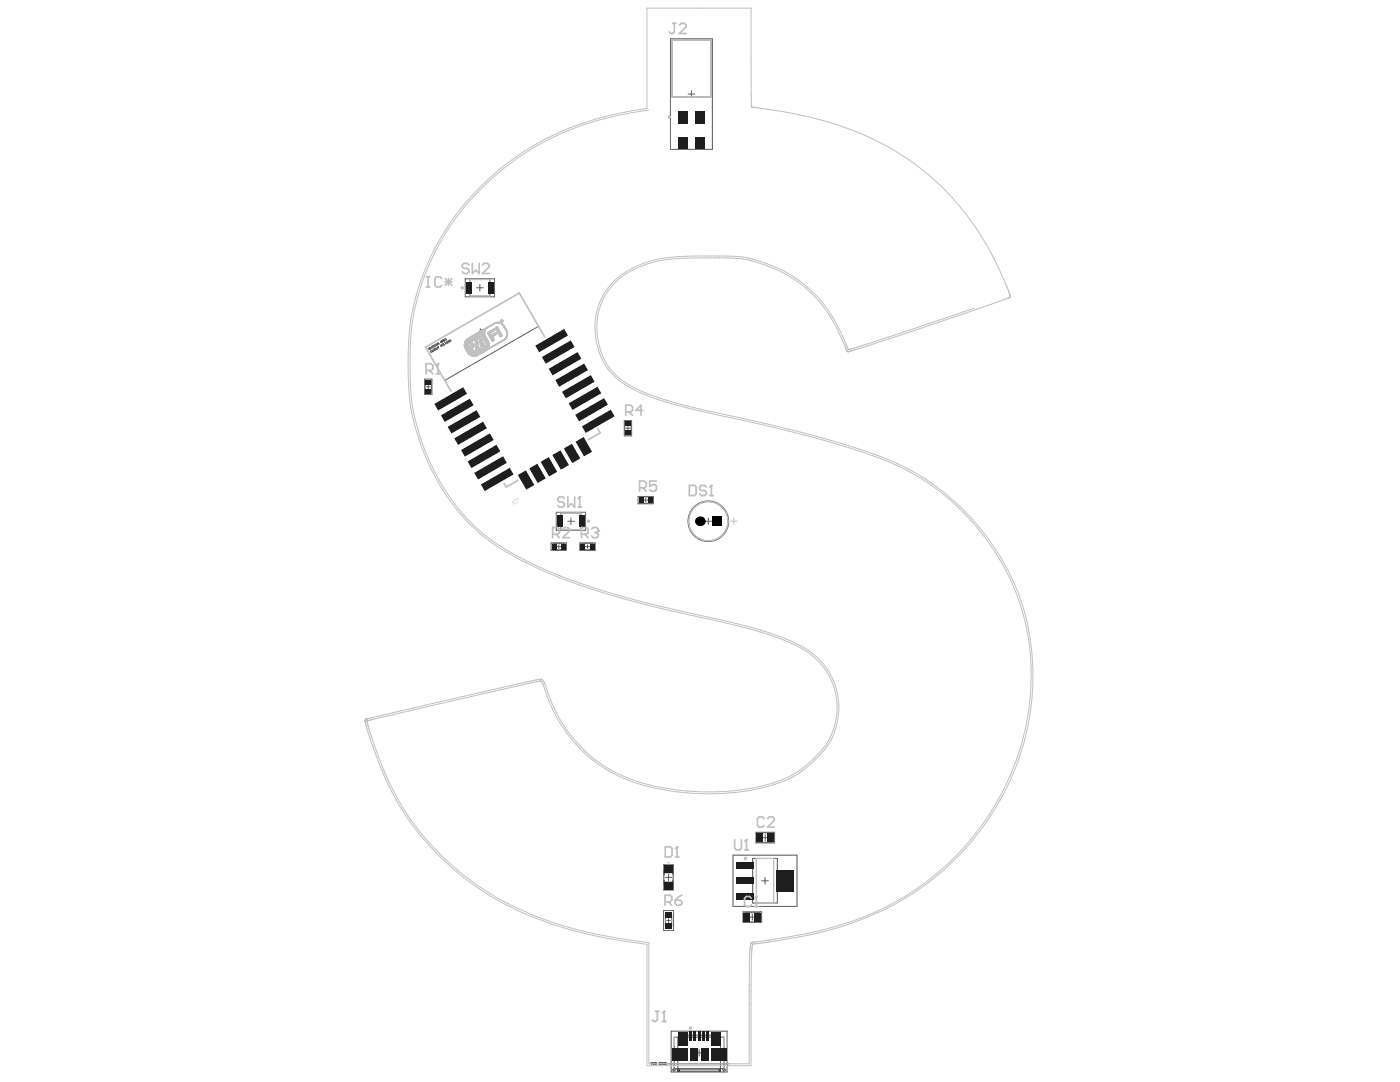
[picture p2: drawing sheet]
<svg xmlns="http://www.w3.org/2000/svg" width="279mm" height="216mm" viewBox="0 0 279 216" stroke-linecap="round" stroke-linejoin="round" font-family="sans-serif">
<g fill="none" stroke="#5a5a5a" stroke-width=".2">
<path d="M133.8 7.7h8.4v22.1h-8.4zM134.1 8h7.8v11.4h-7.8zM137.3 18.8h1.3M138 18.1v1.3M92.8 55.6h5.9v3.6h-5.9zM93.8 55.8h4v3.3h-4zM95.1 57.4h1.3M95.8 56.8v1.3M84.7 75.6h1.5v3.1h-1.5zM84.8 77.2h1.3M84.8 76h1.3v2.3h-1.3zM85.5 76.5v1.3"/>
<path d="M85.8 69.5l-.2 .1M85.9 69.7l-.3-.3 .1 .4M86 69.2l.2 .3-.4-.2 .2 .3M86.1 70h-.2l.1 .3 .2-.1M86.2 69.1l.2 .3M86.3 69l-.2 .2M86.3 69.8l.2 .3-.2 .1-.2-.3M86.5 69.7l.2 .3M86.6 69.1h-.1M86.6 68.9l-.2 .1 .2 .3 .2-.1M86.6 69.6l-.2 .1M86.8 69.5h.2v.3h-.1z"/>
<path d="M86.9 68.7l.2 .3-.4-.2 .2 .3M87.2 68.5l.1 .3-.3-.2 .1 .3M87.2 69.3l.2 .2-.2 .2-.2-.3M87.3 69.2l.2-.1-.1 .1 .2 .3M87.6 68.5l-.2 .1M87.6 68.7l-.2-.3v.4M87.9 68.3l.2-.1 .1 .1-.1-.2h-.1l-.1 .1 .1 .2M88 69.1l.2-.2-.2-.1-.1 .1 .2 .3M88.2 68.7h.2l.1 .2-.2 .1zM88.3 68.2l.1-.2-.1-.1-.1 .1 .1 .3M88.4 68.1l.1 .1M88.5 68.6l.2 .2 .2-.1"/>
<path d="M88.6 67.9l-.1 .1M88.6 67.7l-.2 .1 .2 .3 .2-.1M88.8 68.4l.2 .1M89 68.5v.1M89 68.3v.2M89 67.7l-.2 .1M89.1 67.8l-.3-.2 .1 .3M89.3 68.2l-.2 .1 .1 .2 .2-.1v-.1h-.1M89.4 68h.2l.1 .3h-.2zM89.9 67.8l.1 .3-.3-.2 .1 .3M95.8 65.6l.4 .6M96.3 65.7l-.6 .4"/>
<path d="M107.5 65.1l-18.7 10.8M124.6 83.9h1.5v3.1h-1.5zM124.7 85.4h1.3M124.7 84.3h1.3v2.3h-1.3zM125.3 84.8v1.3M127.3 99.1h3.1v1.4h-3.1zM127.7 99.2h2.3v1.2h-2.3zM128.2 99.8h1.3M128.9 99.2v1.2M110 108.3h3v1.5h-3zM110.4 108.4h2.2v1.3h-2.2zM110.9 109.1h1.2"/>
<path d="M111 102.2h5.9v3.6h-5.9zM111.5 108.4v1.3M111.9 102.4h4v3.3h-4zM113.3 104h1.3M113.9 103.3v1.4M115.7 108.3h3.1v1.5h-3.1zM116.1 108.4h2.3v1.3h-2.3zM116.6 109.1h1.3M117.2 108.4v1.3M140.7 104h1.3M141.4 103.3v1.4M132.5 172.5h1.9v5.1h-1.9z"/>
<path d="M132.6 173.7h1.7v2.7h-1.7zM132.6 176h1.7M132.6 174.1h1.7M132.8 175.1h1.3M133.4 174.4v1.3M146.3 170.6h12.8v10.3h-12.8zM150.2 171.3h4.9v8.9h-4.9zM150.9 166.1h3.7v2.1h-3.7zM151.3 166.2h2.9v1.9h-2.9zM152 175.7h1.3M152.1 167.1h1.3M152.7 175.1v1.3"/>
<path d="M152.7 166.5v1.3M132.4 181.7h2v4h-2zM132.8 183.7h1.3M132.8 182.6h1.3v2.2h-1.3zM133.4 183v1.3M148.3 181.9h3.7v2.2h-3.7zM148.7 182h2.9v2h-2.9zM149.5 183h1.3M150.1 182.3v1.4M130 212.3h.2v-.2l-.2-.1v.4M130.6 212.1h-.3v.2h.3M130.7 212.2h.1"/>
<path d="M130.7 212l.3 .1-.1 .3h-.2zM130.7 212.2h.2M131.5 212.2h.2M131.8 212h-.3v.4h.3M131.9 212l.3 .1-.1 .3h-.2zM132.6 212.1h-.3v.2l.2 .1 .1-.2h-.1M132.7 212.2h.2M133 212h-.3v.4h.3M133.3 212.3h12.2M133.9 205.8h11.2v8.1h-11.2zM134.4 213.3l.3 .3M134.5 213.2l-.3 .3 .3 .3 .2-.2"/>
<path d="M134.5 213.2v-6.2h10v6.2M134.5 213.2h10M134.5 209.8l-.2 .2v.7l.2 .2M134.9 213.2h.1M134.9 213.2l-.2 .4M135.3 213.6h.1M135.3 207v6.6M135.3 213.3h.1M135.3 213.6v.1M135.3 213.7h.1M135.3 213.3v.1M135.3 213.4h.1"/>
<path d="M135.4 213.4h.1M135.4 213.7h.1M135.4 213.7v.1M135.4 213.8h.1M135.5 213.4h.1M135.5 213.5h.1M135.5 213.8h.1M135.5 213.5h8M135.5 213.8h8M135.5 207v-.4h8v.4M135.5 213.5v.3M138.9 210.1h1.3"/>
<path d="M139.5 209.4v1.3M143.5 213.5v.3M143.6 213.5h.1M143.6 213.8h.1M143.6 213.8h-.1M143.6 213.4v.1M143.6 213.4h.1M143.6 213.7v.1M143.7 213.7l-.1 .1M143.7 213.4h.1M143.7 213.7h.1M143.8 213.7h-.1"/>
<path d="M143.8 213.4h-.1M143.8 213.3h.1M143.8 213.7h.1M143.8 213.3v.1M143.8 213.6h.1M143.8 207v6.6M144.1 213.2h.1M144.5 209.8l.2 .2v.7l-.2 .2M144.5 213.2l.3 .3-.2 .3-.5-.6M144.6 213.3l-.2 .3"/>
<circle cx="141.4" cy="104" r="3.9"/>
<circle cx="141.4" cy="104" r="4.1"/>
</g>
<circle cx="139.7" cy="104" r=".93" fill="#000"/>
<g fill="#000">
<path d="M142.1 103.1h1.9v1.8h-1.9z" fill-rule="evenodd"/>
<path d="M142.1 103.1h1.9v1.8h-1.9z" fill-rule="evenodd"/>
</g>
<g fill="#1e1e1e">
<path d="M84.9 75.8h1.2v.9h-1.2z" fill-rule="evenodd"/>
<path d="M110.1 108.5h.9v1.2h-.9z" fill-rule="evenodd"/>
<path d="M112 108.5h.9v1.2h-.9z" fill-rule="evenodd"/>
<path d="M117.7 108.5h.9v1.2h-.9z" fill-rule="evenodd"/>
<path d="M84.9 77.6h1.2v1h-1.2z" fill-rule="evenodd"/>
<path d="M93 56.3h1v2.3h-1z" fill-rule="evenodd"/>
<path d="M137.5 205.9h.6v1.8h-.6z" fill-rule="evenodd"/>
<path d="M139.2 205.9h.6v1.8h-.6z" fill-rule="evenodd"/>
<path d="M140.1 205.9h.6v1.8h-.6z" fill-rule="evenodd"/>
<path d="M138.7 27.3h1.9v2.3h-1.9z" fill-rule="evenodd"/>
<path d="M138.7 22.1h1.9v2.5h-1.9z" fill-rule="evenodd"/>
<path d="M115.9 108.5h.9v1.2h-.9z" fill-rule="evenodd"/>
<path d="M132.8 184.1h1.3v1.2h-1.3z" fill-rule="evenodd"/>
<path d="M132.8 182h1.3v1.2h-1.3z" fill-rule="evenodd"/>
<path d="M124.7 84.1h1.2v.9h-1.2z" fill-rule="evenodd"/>
<path d="M93.3 92.1l5.8-3.3 .7 1.3-5.7 3.3z" fill-rule="evenodd"/>
<path d="M92 89.8l5.8-3.3 .7 1.3-5.7 3.3z" fill-rule="evenodd"/>
<path d="M97.5 56.3h1.1v2.3h-1.1z" fill-rule="evenodd"/>
<path d="M111.2 102.9h1v2.2h-1z" fill-rule="evenodd"/>
<path d="M107.9 92.1l1.6-.9 1.7 2.9-1.6 1z" fill-rule="evenodd"/>
<path d="M115.7 102.9h1v2.2h-1z" fill-rule="evenodd"/>
<path d="M114.9 88.1l1.6-.9 1.7 2.9-1.6 1z" fill-rule="evenodd"/>
<path d="M113.5 80.5l5.7-3.3 .8 1.3-5.8 3.3z" fill-rule="evenodd"/>
<path d="M114.8 82.8l5.8-3.4 .7 1.4-5.7 3.3z" fill-rule="evenodd"/>
<path d="M129.3 99.2h1v1.2h-1z" fill-rule="evenodd"/>
<path d="M127.5 99.2h.9v1.2h-.9z" fill-rule="evenodd"/>
<path d="M124.7 85.9h1.2v.9h-1.2z" fill-rule="evenodd"/>
<path d="M138.4 205.9h.6v1.8h-.6z" fill-rule="evenodd"/>
<path d="M141 205.9h.6v1.8h-.6z" fill-rule="evenodd"/>
<path d="M135.3 205.9h1.9v2.8h-1.9z" fill-rule="evenodd"/>
<path d="M141.8 205.9h2v2.8h-2z" fill-rule="evenodd"/>
<path d="M137.6 209.1h1.6v2.5h-1.6z" fill-rule="evenodd"/>
<path d="M139.9 209.1h1.5v2.5h-1.5z" fill-rule="evenodd"/>
<path d="M135.4 27.3h1.8v2.3h-1.8z" fill-rule="evenodd"/>
<path d="M135.4 22.1h1.8v2.5h-1.8z" fill-rule="evenodd"/>
<path d="M147 178.1h3.5v1.4h-3.5z" fill-rule="evenodd"/>
<path d="M147 175.1h3.5v1.3h-3.5z" fill-rule="evenodd"/>
<path d="M147 172h3.5v1.4h-3.5z" fill-rule="evenodd"/>
<path d="M153.2 166.2h1.2v1.8h-1.2z" fill-rule="evenodd"/>
<path d="M151 166.2h1.3v1.8h-1.3z" fill-rule="evenodd"/>
<path d="M94.6 94.4l5.8-3.4 .8 1.4-5.8 3.3z" fill-rule="evenodd"/>
<path d="M105.6 93.5l1.6-1 1.7 3-1.6 .9z" fill-rule="evenodd"/>
<path d="M103.3 94.8l1.7-.9 1.6 2.9-1.6 .9z" fill-rule="evenodd"/>
<path d="M116.1 85.1l5.8-3.4 .8 1.4-5.8 3.3z" fill-rule="evenodd"/>
<path d="M148.4 182.1h1.3v1.8h-1.3z" fill-rule="evenodd"/>
<path d="M150.6 182.1h1.2v1.8h-1.2z" fill-rule="evenodd"/>
<path d="M132.6 176h1.7v1.5h-1.7z" fill-rule="evenodd"/>
<path d="M112.5 89.5l1.6-.9 1.7 2.9-1.6 .9z" fill-rule="evenodd"/>
<path d="M110.2 90.8l1.7-.9 1.6 2.9-1.6 .9z" fill-rule="evenodd"/>
<path d="M88 82.9l5.8-3.4 .7 1.4-5.7 3.3z" fill-rule="evenodd"/>
<path d="M86.7 80.6l5.7-3.3 .8 1.3-5.8 3.3z" fill-rule="evenodd"/>
<path d="M106.8 69l5.8-3.4 .8 1.4-5.8 3.3z" fill-rule="evenodd"/>
<path d="M108.2 71.2l5.7-3.3 .8 1.3-5.8 3.4z" fill-rule="evenodd"/>
<path d="M134.1 209.1h3.1v2.5h-3.1z" fill-rule="evenodd"/>
<path d="M141.8 209.1h3.2v2.5h-3.2z" fill-rule="evenodd"/>
<path d="M132.6 172.7h1.7v1.4h-1.7z" fill-rule="evenodd"/>
<path d="M154.8 173.6h3.6v4.3h-3.6z" fill-rule="evenodd"/>
<path d="M96 96.7l5.7-3.4 .8 1.4-5.8 3.3z" fill-rule="evenodd"/>
<path d="M90.7 87.5l5.7-3.4 .8 1.4-5.8 3.3z" fill-rule="evenodd"/>
<path d="M89.3 85.2l5.8-3.3 .8 1.3-5.8 3.3z" fill-rule="evenodd"/>
<path d="M109.5 73.6l5.8-3.3 .7 1.3-5.7 3.3z" fill-rule="evenodd"/>
<path d="M110.8 75.9l5.8-3.4 .7 1.4-5.7 3.3z" fill-rule="evenodd"/>
<path d="M112.2 78.2l5.7-3.4 .8 1.4-5.8 3.3z" fill-rule="evenodd"/>
</g>
<g fill="none" stroke="#c0c0c0" stroke-width=".2">
<path d="M149.9 11.7v-10.1h-20.8v20l-1.3 .2M149.9 14l.1 7.3M129.5 22l-1.7 .2M150 21.3h.1M150 21.3l4.6 .7M150 21.4h.1M150.1 21.4h.1M138.7 51.5h8M140.9 51.1h5.8M150 52.1l1.2 .3M150.1 51.7l1.2 .4M197.9 50.7l.9 1.9"/>
<path d="M200.3 55.7l1.2 2.9M201.2 59.5l-15.7 5.4-15.8 5.2M201.2 59.5h.1M201.3 59.4l-.1 .1M201.3 59.4h.1M201.4 59.4h-.1M201.4 59.4h.1M201.5 59.4h-.1M201.5 58.7l.1 .2M201.5 59.3h.1M93.2 70.1l1-.5-1 .5M93.3 68.7l-.6 .4"/>
<path d="M93.3 68.6h.1M93.3 68.7l-.6 .5M93.4 70.5l1.1-.6-1.1 .6M93.4 68.8l-.7 .5M93.5 68.9l-.8 .4 .8-.4M93.5 68.9l-.7 .5M93.6 69l-.8 .4M93.6 68.5h.1M93.6 69l-.8 .5M93.7 69.1l-.8 .5M93.7 69.1l-.8 .5 .8-.5M93.8 69.2l-.9 .4"/>
<path d="M93.8 69.2l-.9 .5M93.8 68.6l.5-.2-.5 .2M93.8 69.2l-.8 .5M93.9 69.3l-.9 .5M93.9 69.4l-.9 .5M94 69.4l-.9 .5M94 69.4l-.9 .6 .9-.5M94.1 69.5l-1 .5M94.2 69.6l-1 .5M94.2 68.1l-.5 .4M94.3 68.2l-.6 .3M94.3 69.7l-1.1 .5"/>
<path d="M94.3 68.3l-.5 .3M94.3 69.7l-1 .6M94.3 68.4l-.4 .3M94.3 68.5l-.4 .2M94.3 68.5l-.4 .3M94.3 69.8l-1 .5M94.4 69.8l-1.1 .6M94.4 68.7l-.3 .3M94.4 68.7l-.3 .2 .3-.3-.4 .2M94.4 69.3l.1-.1-.1 .1M94.4 68.9l-.2 .1M94.4 68.9l-.2 .2"/>
<path d="M94.4 69.9l-1 .5M94.4 69l-.2 .1M94.5 69.1l-.2 .1M94.5 69.1l-.1 .1M94.5 69.3h-.1M94.5 69.3h.1M94.5 69.4h.1M94.6 70l-1.1 .6M94.6 68l.6-.3-.5 .3M94.7 70.1l-1.1 .6M94.7 68.6h.1M94.7 70.1l-1 .6"/>
<path d="M94.8 68.6h-.1M94.8 70.1h.1M94.8 68.7h-.1M94.9 68.7l-.1 .1M94.9 69.3l.4-.2-.4 .3M94.9 68.3l.4-.2-.3 .2M94.9 68.8l-.1 .1 .1-.1M95 68.8l-.2 .1M95 68.8l-.2 .2M95 68.3l.4-.1-.3 .2M95 69.8l.7-.3-.7 .4M95.1 68.9l-.3 .2 .3-.2"/>
<path d="M95.1 68.9l-.3 .2M95.1 68.5l.3-.2-.3 .2M95.2 68.5l.2-.1-.1 .2M95.2 67.6l-.7 .3M95.2 69l-.4 .1M95.2 67.7l-.5 .3 .5-.3M95.2 69.1l-.3 .1M95.3 67.8l-.5 .3M95.3 67.9l-.5 .2M95.3 67.9l-.5 .3M95.3 67.9l-.4 .3M95.3 68l-.4 .2 .4-.2"/>
<path d="M95.3 69.1l-.4 .3 .4-.2M95.3 68.1l-.3 .2M95.4 69.2l-.5 .2M95.4 68.2l-.3 .2M95.4 69.2l-.5 .3M95.4 68.7l.1-.1-.1 .1M95.4 69.2l-.4 .4M95.5 68.5l-.2 .1M95.5 69.3l-.5 .3M95.5 68.6h-.2M95.5 68.8h.1M95.5 67.4h.1"/>
<path d="M95.5 68.7v.1M95.5 69.3l-.5 .4M95.6 68.9h.1M95.6 69.4l-.6 .3M95.6 69.4l-.6 .4M95.6 69.5l-.6 .3M95.8 69.6l-.8 .3M95.8 68.2l.4-.2-.4 .2M95.8 67.3l-.2 .2M95.8 67.2l-.3 .2M95.8 67.2l-.2 .2 .2-.1M95.8 67.4l-.2 .2"/>
<path d="M95.8 69.6h.1M95.8 67.1l-3.1 1.9M95.9 68.7l.5-.2-.5 .3M95.9 67.5l-.3 .2M96 67.5l-.4 .2 .4-.2M96.1 67l.6-.3-.6 .3M96.1 67.9l-.4 .2M96.2 68.1l-.4 .1M96.2 68.1l-.4 .3M96.3 68.2l-.5 .2M96.3 67.3l.5-.3-.5 .4M96.3 68.2l-.5 .3 .5-.2"/>
<path d="M96.4 68.3l-.5 .3M96.4 68.4l-.5 .2M96.4 68.4l-.5 .3M96.5 68.5l-.6 .3M96.5 68.6l-.5 .3M96.6 68.6l-.6 .4M96.6 68.7l-.6 .4 .6-.4M96.6 68.8l-.6 .3M96.7 67.9l.5-.3-.5 .4M96.7 68.8l-.7 .4 .7-.3M96.7 68.9l-.6 .4M96.7 66.4l-4.1 2.4"/>
<path d="M96.7 66.6l-.7 .4M96.7 66.4l-4 2.3M96.7 66.5l-4 2.4 4-2.3M96.7 66.3l-4 2.4M96.7 69l-.6 .4M96.7 66.7l-.6 .4M96.7 66.2l-4 2.4M96.8 66.2l-4.1 2.4M96.8 66.8l-.6 .3M96.8 66.1l-4.1 2.4M96.8 66.9l-.5 .3M96.8 67l-.5 .3"/>
<path d="M96.8 66l-4.1 2.4M96.8 67.1l-.5 .3M96.8 65.9l-4.1 2.4M96.9 67.1l-1.3 .7 1.3-.7-.7 .3M96.9 67.1l-1.2 .7M96.9 65.8l-4.2 2.5M96.9 67.2l-1.2 .7M97 65.7l-4.2 2.5M97 67.3l-1.3 .7 .4-.2M97 67.3l-.5 .3M97 67.3l-.5 .3 .5-.2M97 65.6l-4.2 2.5"/>
<path d="M97.1 67.4l-.5 .4 .5-.3M97.1 67.4l-.6 .3M97.1 67.5l-.5 .3M97.2 67.6l-.6 .3M97.2 65.5l-4.3 2.5M97.2 67.7l-.5 .3M97.3 67.8l-.6 .2M97.3 67.8l-.5 .3M97.3 67.9l-.5 .2M97.3 67.9l-.5 .3M97.3 67.9l-.5 .4 .6-.3M97.4 68l-.5 .3"/>
<path d="M97.4 68l-.5 .4 .5-.4M97.4 68.1l-.5 .3 .5-.3M97.4 68.1l-.5 .4 .6-.4M97.5 68.1l-.6 .3M97.5 68.2l-.5 .3M97.5 68.3l-.5 .2M97.5 69.4l-2.8 1.7M97.5 68.3l-.5 .3M97.6 69.4l-3 1.7M97.6 68.4l-.5 .3M97.6 69.3l-3.1 1.8M97.6 69.2l-3.2 1.9"/>
<path d="M97.6 68.5l-.5 .3M97.6 68.5l-3.9 2.3M97.6 69.2l-3.3 1.9M97.6 69.1l-3.4 2M97.6 68.6l-3.9 2.2M97.6 68.6l-3.8 2.2M97.6 68.7l-3.7 2.2M97.6 69.1l-3.4 1.9M97.6 68.7l-3.8 2.2M97.6 68.9l-3.6 2.1M97.6 69l-3.5 2M97.6 68.8l-3.7 2.1"/>
<path d="M97.8 67.3l1.3-.7-1.3 .7M97.9 66.5l-.5 .2M97.9 66.6l-.4 .2M97.9 66.7l-.4 .2M98 66.7l-.4 .2M98 66.7l-.4 .3M98 67.7l.4-.2-.4 .2M98.3 67.3l-.4 .2M98.3 67.3l-.4 .3M98.4 67.4l-.4 .2M98.4 67.5l-.4 .2M98.5 67.5l-.4 .3 .4-.2"/>
<path d="M98.5 67.6l-.4 .2M98.5 67.7l-.4 .2M98.6 67.7l-.5 .2M98.6 67.8l-.4 .2M98.6 65.6l-1.3 .8M98.6 65.7l-1.3 .7M98.6 67.9l-.3 .2 .4-.2M98.6 65.7l-1.3 .8M98.7 65.7l-1.4 .8M98.7 65.8l-1.3 .8M98.7 65.9l-1.3 .7M98.8 65.9l-1.4 .8"/>
<path d="M98.9 64.4l-5.8 3.3M99 66.4l-1.3 .7 1.2-.7-1.2 .7 .3-.3M99 66.5l-1.3 .7M99 65.3h.1M99.1 64.5l.3-.2-.4 .2M99.1 66.6l-1.3 .8M99.1 64.3l-6.1 3.5M99.1 65.2l-.2 .1M99.1 66.7l-1.3 .7M99.2 65.2l-.3 .2M99.2 64.3l-6.3 3.6M99.2 66.1l.4-.1-.3 .2"/>
<path d="M99.2 64.4l.3-.1-.3 .1M99.2 65.7h.1M99.3 64.3l-.4 .2M99.3 65.3l-.4 .2M99.3 65.3l-.4 .3 .4-.2M99.3 64.4l.3-.1-.3 .1M99.3 65.7h-.1M99.3 65.6l-.2 .2M99.4 65.4l-.5 .2M99.4 65.4l-.4 .3M99.4 65.5l-.4 .2M99.5 64.4h.3l-.2 .1"/>
<path d="M99.6 65.9l-.4 .1M99.6 64.3l-.2 .1M99.6 65.9l-.4 .2M99.7 64.3l-.3 .1M99.7 66l-.4 .2M99.7 66.1l-.4 .2 .4-.2M99.7 66.1l-.3 .3 .4-.2M99.8 64.4l-.1 .1 .1-.1M99.8 67.1l.4-.2-.4 .3M99.8 66.3l-.4 .1M99.8 66.3l-.4 .2M99.9 64.4l-.2 .1"/>
<path d="M99.9 66.3l-.4 .2M99.9 66.4l-.4 .2M99.9 64.1h.1M99.9 64.3h.1M99.9 64h.1M99.9 66.4l-.4 .3M99.9 64.2h.1M99.9 66.5l-.3 .2M100 64.4l-.2 .1h.3M100 63.9l-.2 .1M100 66.5l-.4 .3M100 66.6l-.4 .2 .4-.2"/>
<path d="M100 64v.1M100 64.6h.2h-.1M100 64.1l.1 .1M100 64.3h.1M100 64.5h-.1M100.1 66.7l-.4 .2 .4-.2M100.1 64h.1M100.1 63.8l-.2 .1M100.1 66.7l-.4 .3M100.1 64.3h-.1M100.1 64.2l-.1 .1M100.1 66.8l-.3 .2"/>
<path d="M100.1 63.9l-.2 .1 .2-.1M100.1 66.8l-.3 .3M100.1 64.7h.2h-.1M100.2 63.8l-.2 .1M100.2 64l-.2 .1h.2M100.2 67l-.3 .2M100.2 64.1h-.1M100.2 64.6l-.1 .1M100.2 64.1h.1M100.2 67h.1M100.3 63.9h-.2M100.3 64.1h-.1"/>
<path d="M100.3 64.6l-.2 .1M100.3 63.9h.1M100.3 64.1l-.1 .1M100.3 64.7l-.1 .1M100.3 64.9l.2-.1-.1 .1M100.3 64.2l-.2 .1 .2-.1M100.3 64h.1M100.4 64.7l-.2 .1 .2-.1M100.4 64l-.1 .1M100.4 64.1l-.1 .1M100.4 64.1h-.1M100.4 64.7l-.1 .1h.1"/>
<path d="M100.4 65h.2h-.1M100.5 65.1h.2h-.2M100.5 64.9h-.1M100.5 64.9l-.1 .1M100.6 65.2h.1h-.1M100.6 65l-.1 .1M100.7 65.1l-.1 .1M100.7 65.5h.2h-.2M100.7 65.2l-.1 .1M100.7 65.2v.2l.1-.1M100.8 65.3l-.1 .1M100.8 67.7l-5.7 3.3"/>
<path d="M100.8 65.4h-.1M100.9 65.5l-.1 .1h.1M100.9 65.8h.2l-.2 .1M101 67.6l-6.1 3.5M101 65.6l-.2 .1M101 65.6l-.1 .1 .1-.1M101 66l.1-.1-.1 .1M101 65.7l-.1 .1M101 67.5l-6.2 3.6M101.1 67.2l.1-.1-.2 .1M101.1 67.4l-.5 .3M101.1 65.9h-.1"/>
<path d="M101.1 67l.2-.1-.2 .2M101.1 67.3l-.3 .2M101.2 66.5l.1-.1-.1 .1M101.2 66l-.1 .1 .1-.1M101.2 67.1l-.3 .3M101.2 66.1l-.1 .1M101.2 66.2l-.1 .1M101.3 66.3h-.2M101.3 67l-.2 .1 .1-.1M101.3 66.2l-.2 .1M101.3 66.3l-.2 .1M101.3 66.3l-.1 .1"/>
<path d="M101.3 66.8l-.2 .2M101.3 66.8l-.2 .1M101.3 66.5l-.1 .1 .1-.1M101.3 66.6l-.1 .1M101.3 66.7l-.1 .1M168.1 67.8l.9 2.2M168.4 67.7l.9 2M169 70h.1M169.2 70.2h.1M169.3 70.2h.1M169.3 69.7h.1M169.3 69.7v.1"/>
<path d="M169.3 69.8h.1M169.4 70.2h-.1M169.4 70.2h.1M169.5 70.1h-.1M169.5 70.1h.1M169.6 70.1h-.1M169.7 70.1h-.1M194.4 61.5l-17.1 5.8-8 2.5M137 81.4l7.4 1.7M137.1 81l2.3 .6M144.5 82.7l9 2 11.6 3M153.4 85l11.6 3"/>
<path d="M145.8 104h1.3M146.4 103.3v1.4M107.6 135.5l-34.5 8M107.8 135.9l-34.3 7.9M139.7 122.8l7.9 1.8M145.1 124.4l2.4 .5M72.9 143.8h.1M72.9 143.9h.1M72.9 143.7h.1M72.9 144h.1M72.9 144v.1M72.9 144.1h.1"/>
<path d="M72.9 144.1v.1M73 143.6h.1M73 144.4l1.4 4.5M73 143.5h.1M73.1 143.5h-.1M73.1 143.5h.1M73.2 143.5h-.1M73.2 143.9h.1M73.3 143.9v.1M73.3 144h.1M73.3 144v.1M73.3 143.5h-.1"/>
<path d="M73.3 144.2l1.4 4.5M73.4 143.8h-.2M73.5 143.8h-.1M75.6 152.2l1.5 3.6M75.9 152l1.3 3M126.2 188l2.9 .4v24.2h20.8v-12.3M126.3 187.7l3.2 .4v24.2h20v-12M149.7 189l-.2 10M149.8 188.6l-.1 .1M150.1 188.9l-.2 8.8M150.2 188.6l-.1 .1M150.2 188.4h.1"/>
<path d="M162.5 186l-6.3 1.2-5.8 .8M163.7 186.1l-7.5 1.4-5.7 .9"/>
</g>
<g fill="none" stroke="#c0c0c0" stroke-width=".27">
<path d="M134.1 8h7.8v11.4h-7.8zM93.8 59.1h4M93.8 55.8h4M85 77.1v.1M85.9 77.1v.1M124.9 85.4v.1M125.8 85.4v.1M128.8 99.3h.1M111.4 109.5h.2M111.4 108.6h.2M111.9 105.7h4M111.9 102.4h4"/>
<path d="M117.2 109.5h.1M117.2 108.6h.1M128.8 100.3h.1M132.6 174.7v.8M134.3 174.7v.8M150.9 171.3h3.5v8.9h-3.5zM152.7 167.9h.1M152.7 166.4h.1M132.9 183.6v.1M134 183.6v.1M150.1 183.8h.1M150.1 182.2h.1"/>
<path d="M134.7 207h-.2v1.5M144.3 207h.2v1.5"/>
</g>
<path d="M85.1 55.2h.7M85.1 57.3h.7M85.4 55.2v2.1M88.1 55.6l-.3-.4h-.7l-.3 .4v1.3l.3 .4h.7l.3-.4M88.8 55.6l1.4 1.3M88.8 56.3h1.4M89.5 55.6v1.3M90.2 55.6l-1.4 1.3M108.7 67.2l-5.1-8.7-18.7 10.8 5.1 8.7M103.4 95.8l-2.4 1.4-.4-.7M119.3 85.5l.5 .9-2.4 1.3" fill="none" stroke="#c0c0c0" stroke-width=".34"/>
<g fill="#c0c0c0">
<path d="M102.1 100h.1l.5 .7-.1 .1z"/>
<path d="M102.6 99.8l.2-.2 .3 .1-.1 .1a.3 .3 0 0 0-.4 .2 .3 .3 0 0 0 .3 .3 .3 .3 0 0 0 .3-.2h.1v.3l-.5 .1-.3-.3z"/>
<path d="M103.2 99.4l.1 .1 .1-.1 .1 .3-.1-.1-.1 .1z"/>
</g>
<path d="M124.9 82.2h1l.3-.3v-.7l-.3-.3h-1v2M125.6 82.2l.6 .7M128.3 81.9h-1.4l1-1v2M137.6 96.9h1l.3 .3v1.3l-.3 .4h-1zM141 97.2l-.4-.3h-.7l-.3 .3v.3l.3 .4h.7l.4 .3v.3l-.4 .4h-.7l-.3-.4M141.6 98.9h.7M142 96.9v2" fill="none" stroke="#c0c0c0" stroke-width=".34"/>
<circle cx="142" cy="96.9" r=".17" fill="#c0c0c0"/>
<path d="M142 96.9l-.4 .3M149.9 179.2l-.3-.3h-.7l-.3 .3v1.4l.3 .3h.7l.3-.3M151 178.9v2M150.6 180.9h.7" fill="none" stroke="#c0c0c0" stroke-width=".34"/>
<circle cx="151" cy="178.9" r=".17" fill="#c0c0c0"/>
<path d="M146.6 167.6v1.6l.3 .4h.7l.4-.4v-1.6M148.6 169.6h.7M149 167.6v2M151 178.9l-.4 .3" fill="none" stroke="#c0c0c0" stroke-width=".34"/>
<circle cx="149" cy="167.6" r=".17" fill="#c0c0c0"/>
<path d="M85 73.9h1l.4-.3v-.7l-.4-.3h-1v2M85.7 73.9l.7 .7M87.1 74.6h.6M87.4 72.6v2M149 167.6l-.4 .3M152.5 163.3l-.3-.3h-.7l-.3 .3v1.4l.3 .3h.7l.3-.3M153.2 163.3l.3-.3h.7l.3 .3v.4l-1.3 1.3h1.3" fill="none" stroke="#c0c0c0" stroke-width=".34"/>
<circle cx="87.4" cy="72.6" r=".17" fill="#c0c0c0"/>
<path d="M93.6 52.9l-.3-.4h-.7l-.4 .4v.3l.4 .4h.7l.3 .3v.3l-.3 .4h-.7l-.4-.4M94.3 52.5v2.1l.6-.7 .7 .7v-2.1M96.3 52.9l.3-.4h.7l.3 .4v.3l-1.3 1.4h1.3M87.4 72.6l-.3 .3M116 106.6h1l.4-.3v-.7l-.4-.3h-1v2M116.7 106.6l.7 .7M118.1 105.6l.3-.3h.7l.3 .3v.3" fill="none" stroke="#c0c0c0" stroke-width=".34"/>
<circle cx="119.4" cy="105.9" r=".17" fill="#c0c0c0"/>
<path d="M118.7 106.3h.4M119.1 106.3l.3 .3v.3l-.3 .4h-.7l-.3-.4M119.4 105.9l-.3 .4M130.8 201.8h.7M131.2 201.8v1.7l-.4 .3h-.3l-.3-.3M132.2 203.8h.7M132.5 201.8v2" fill="none" stroke="#c0c0c0" stroke-width=".34"/>
<circle cx="132.5" cy="201.8" r=".17" fill="#c0c0c0"/>
<path d="M112.7 99.5l-.4-.3h-.7l-.3 .3v.3l.3 .4h.7l.4 .3v.3l-.4 .4h-.7l-.3-.4M113.3 99.2v2l.7-.7 .7 .7v-2M115.7 99.2v2M127.6 97.3h1l.4-.3v-.7l-.4-.3h-1v2M128.3 97.3l.7 .7M131 96h-1.3v1l.6-.3h.4l.3 .3v.7l-.3 .3h-.7l-.3-.3M115.4 101.2h.6M132.5 201.8l-.3 .3" fill="none" stroke="#c0c0c0" stroke-width=".34"/>
<circle cx="115.7" cy="99.2" r=".17" fill="#c0c0c0"/>
<path d="M115.7 99.2l-.3 .3M132.7 180h1l.4-.4v-.6l-.4-.4h-1v2M132.8 169h1l.3 .3v1.4l-.3 .3h-1zM133.4 180l.7 .6M134.7 179.6h1.1l.3 .4v.3l-.3 .3h-.7l-.4-.3zM134.8 171h.7M135.1 169v2M136.1 178.6l-.7 .4-.7 .6" fill="none" stroke="#c0c0c0" stroke-width=".34"/>
<circle cx="135.1" cy="169" r=".17" fill="#c0c0c0"/>
<path d="M134.2 4.7h.7M134.6 4.7v1.7l-.4 .3h-.3l-.3-.3M135.6 5l.3-.3h.7l.3 .3v.3l-1.3 1.4h1.3M110.3 106.6h1l.3-.3v-.7l-.3-.3h-1v2M111 106.6l.6 .7M112.3 105.6l.4-.3h.6l.4 .3v.3l-1.4 1.4h1.4M135.1 169l-.3 .3" fill="none" stroke="#c0c0c0" stroke-width=".34"/>
<g fill="none" stroke="#c0c0c0" stroke-width=".2">
<path d="M149.9 11.7v2.3M127.8 21.8a54.7 54.7 0 0 0-34.3 18 47.7 47.7 0 0 0-12 34.7 40.9 40.9 0 0 0 5.6 21 37.6 37.6 0 0 0 17.9 16.8l7.3 3.2 8.6 2.9 10.2 2.8 14 3.2M127.8 22.2a54.3 54.3 0 0 0-31.8 15.5 47.4 47.4 0 0 0-14.2 37.1l.1 .4a43.2 43.2 0 0 0 14.5 31.3 67.2 67.2 0 0 0 19.2 9.8l4.8 1.6 5.8 1.7 13.5 3.2M154.6 22a64.9 64.9 0 0 1 25.9 9.3 51.9 51.9 0 0 1 17.4 19.4M138.7 51.5h-1.5a23.7 23.7 0 0 0-10.8 2.4 13 13 0 0 0-6.4 16.5 13 13 0 0 0 7.8 7.6l4.2 1.5 5.1 1.5M140.9 51.1l-4.6 .1a21.3 21.3 0 0 0-13.4 4.5 13.7 13.7 0 0 0-3 15.3 14.3 14.3 0 0 0 8.5 7.6l3.1 1.2 3.4 1M146.7 51.5l1.6 .2 1.7 .4M146.7 51.1l1.8 .2 1.6 .4M151.2 52.4a25.2 25.2 0 0 1 16.9 15.4M151.3 52.1a25.6 25.6 0 0 1 17.1 15.6M198.8 52.6l1.5 3.1M201.5 58.6v.1"/>
<path d="M201.5 59.4h.1M201.5 59.3v.1M201.5 59.3h.1M201.6 58.9h.1M201.6 59.3h-.1M201.6 59.3h.1M201.6 58.9v.3M201.6 59.2v.1M201.6 59.2h.1M169 70h.1M169.1 70h.1M169.1 70v.1"/>
<path d="M169.1 70.1h.1M169.1 70.1l.1 .1M169.2 70.2h.1M169.3 70.2h.1M169.4 70.1v.1M134.9 80.8l2.1 .6M139.4 81.6l5.1 1.1M144.4 83.1l9 1.9M165 88l7.4 2.3a47 47 0 0 1 33.2 39.8 52.4 52.4 0 0 1-38 54.5l-5.1 1.4M165.1 87.7l5.5 1.6a48.8 48.8 0 0 1 28.1 20.3 45.2 45.2 0 0 1 7 31.7 53.3 53.3 0 0 1-38.6 43.8l-3.4 1M107.6 135.5h.4l.3 .2M107.8 135.9h.1"/>
<path d="M107.9 135.9h.1M147.5 124.9l6.7 2a26.7 26.7 0 0 1 8.5 4.4 13.4 13.4 0 0 1-.8 20.5l-2.4 2a27.7 27.7 0 0 1-12.7 3.9 43.7 43.7 0 0 1-24.7-4 29.2 29.2 0 0 1-13.5-17.6l-.3-.4M147.6 124.6l5.6 1.6a31.8 31.8 0 0 1 9.1 4.3 13.5 13.5 0 0 1 1.8 19.6l-2.1 2.1-2.3 1.9a26 26 0 0 1-11.3 3.8 46.4 46.4 0 0 1-25.1-3.1 29.6 29.6 0 0 1-15-18.5l-.4-.4M72.9 143.9v.1M72.9 143.7v.1M72.9 143.7h.1M72.9 143.6v.1M72.9 144.2l.1 .2M73 143.6h-.1M73 143.5h.1M73.2 143.9h.1M73.3 144.1v.1"/>
<path d="M74.4 148.9l1.2 3.3M74.7 148.7l1.2 3.3M77.1 155.8a54.3 54.3 0 0 0 33.3 28.7 88.8 88.8 0 0 0 15.8 3.5M77.2 155l.4 .9a53.9 53.9 0 0 0 33 28.2 87.2 87.2 0 0 0 15.7 3.6M149.5 199v1.3M149.7 188.7v.3M149.8 188.4v.2M149.8 188.3v.1M149.9 188.3h-.1M149.9 188.2v.1M149.9 188.2h.1M149.9 197.7v2.6"/>
<path d="M150.1 188.7v.2M150.2 188.5v.1M150.2 188.4v.1M150.2 188.4h.1M150.4 188l-.5 .2M150.5 188.4h-.3"/>
<circle cx="133.4" cy="172.1" r=".07"/>
</g>
<g fill="none" stroke="#c0c0c0" stroke-width=".33">
<circle cx="133.5" cy="23.4" r=".17"/>
<circle cx="92.2" cy="57.4" r=".17"/>
<circle cx="117.5" cy="104" r=".17"/>
<circle cx="148.8" cy="171.3" r=".17"/>
<circle cx="137.8" cy="205.2" r=".17"/>
</g>
<circle cx="141.4" cy="104" r="3.9" fill="none" stroke="#c0c0c0" stroke-width=".27"/>
</svg>
